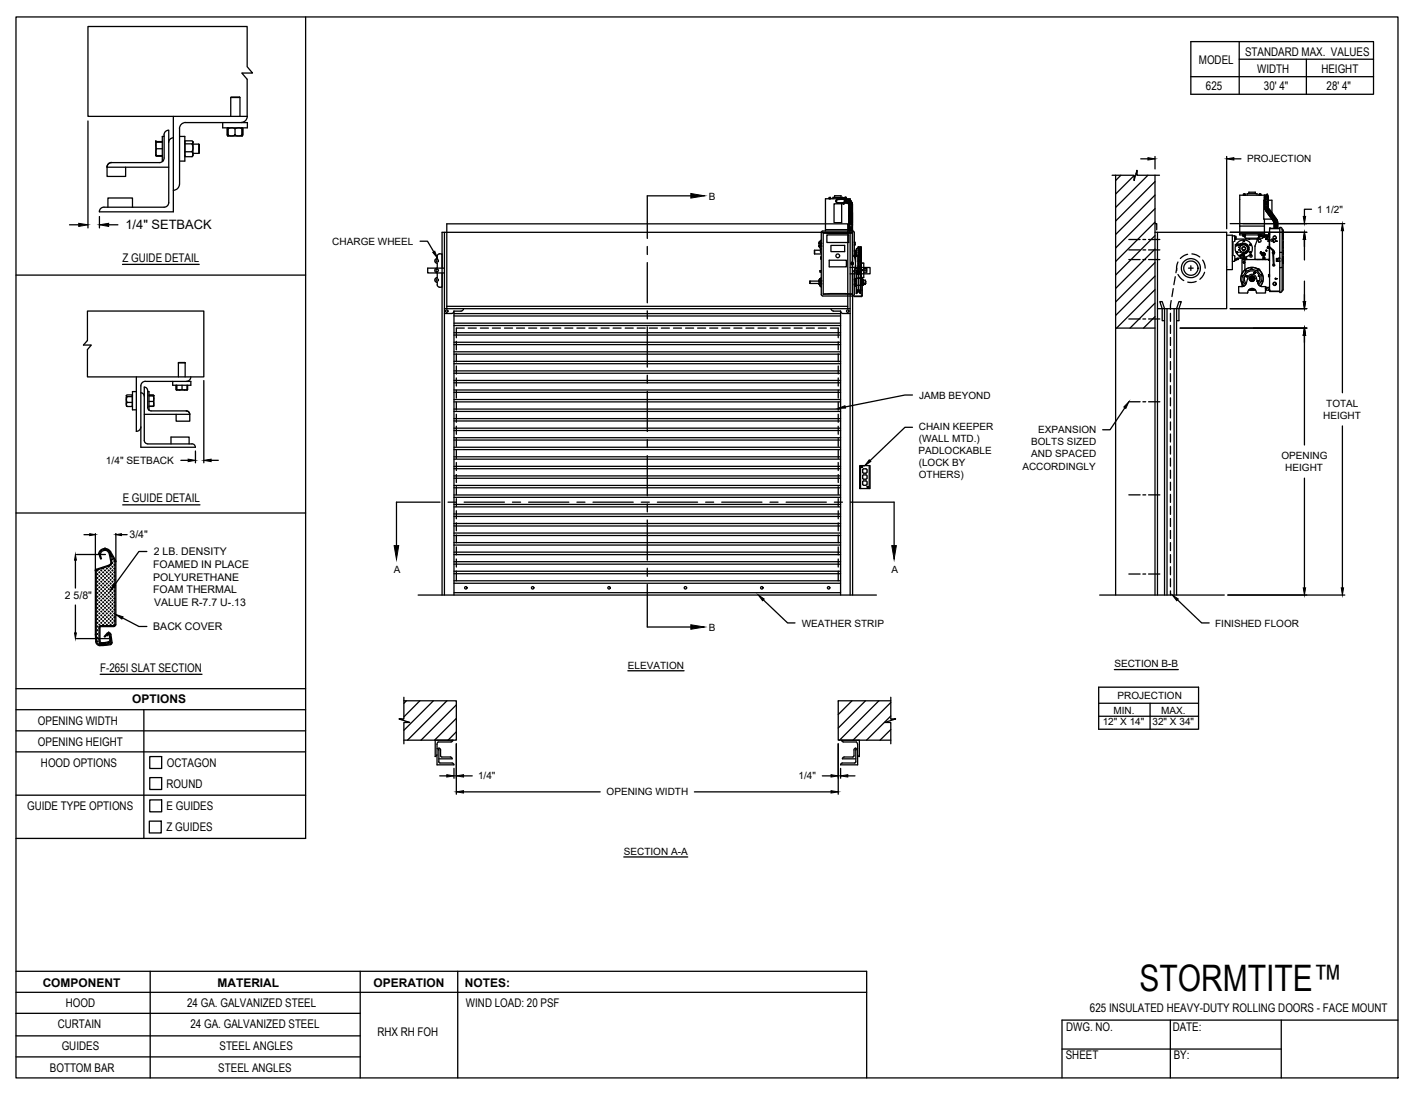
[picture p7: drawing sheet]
<svg xmlns="http://www.w3.org/2000/svg" width="279mm" height="216mm" viewBox="0 0 279 216" stroke-linecap="round" stroke-linejoin="round" font-family="sans-serif">
<defs><g id="words">
<text font-size="7.2" x="224.9" y="195.5">STORMTITE™</text>
<text font-size="2.5" x="24.7" y="45.3">1/4&quot; SETBACK</text>
<g font-size="2.4">
<text x="245.7" y="11.1">STANDARD MAX. VALUES</text>
<text x="236.6" y="12.7">MODEL</text>
<text x="238" y="17.8">625</text>
<text x="248.1" y="14.4">WIDTH</text>
<text x="249.4" y="17.8">30' 4&quot;</text>
<text x="260.7" y="14.4">HEIGHT</text>
<text x="261.8" y="17.8">28' 4&quot;</text>
<text x="24.2" y="51.7">Z GUIDE DETAIL</text>
<text x="24.2" y="99.1">E GUIDE DETAIL</text>
<text x="19.8" y="132.6">F-265I SLAT SECTION</text>
<text x="7.5" y="143">OPENING WIDTH</text>
<text x="26.1" y="138.8">OPTIONS</text>
<text x="7.5" y="147.2">OPENING HEIGHT</text>
<text x="8.1" y="151.3">HOOD OPTIONS</text>
<text x="32.9" y="155.5">ROUND</text>
<text x="32.9" y="151.4">OCTAGON</text>
<text x="5.4" y="159.9">GUIDE TYPE OPTIONS</text>
<text x="32.9" y="159.9">E GUIDES</text>
<text x="32.9" y="164.1">Z GUIDES</text>
<text x="8.4" y="194.7">COMPONENT</text>
<text x="42.9" y="194.7">MATERIAL</text>
<text x="73.7" y="194.7">OPERATION</text>
<text x="91.7" y="194.7">NOTES:</text>
<text x="11.4" y="202.8">CURTAIN</text>
<text x="13" y="198.8">HOOD</text>
<text x="36.9" y="198.6">24 GA. GALVANIZED STEEL</text>
<text x="37.6" y="202.9">24 GA. GALVANIZED STEEL</text>
<text x="91.9" y="198.6">WIND LOAD: 20 PSF</text>
<text x="210.4" y="203.6">DWG. NO.</text>
<text x="215.1" y="199.8">625 INSULATED HEAVY-DUTY ROLLING DOORS - FACE MOUNT</text>
<text x="231.4" y="203.4">DATE:</text>
<text x="12.2" y="207.3">GUIDES</text>
<text x="43.3" y="207.2">STEEL ANGLES</text>
<text x="74.5" y="204.5">RHX RH FOH</text>
<text x="210.3" y="209.1">SHEET</text>
<text x="231.6" y="209">BY:</text>
<text x="9.8" y="211.5">BOTTOM BAR</text>
<text x="43.1" y="211.6">STEEL ANGLES</text>
</g>
<g font-size="2.1">
<text x="25.5" y="106.1">3/4&quot;</text>
<text x="30.2" y="112.1">FOAMED IN PLACE</text>
<text x="30.3" y="109.6">2 LB. DENSITY</text>
<text x="12.8" y="118.3">2 5/8&quot;</text>
<text x="30.2" y="114.6">POLYURETHANE</text>
<text x="30.2" y="117.1">FOAM THERMAL</text>
<text x="30.4" y="119.6">VALUE R-7.7 U-.13</text>
<text x="30.2" y="124.4">BACK COVER</text>
</g>
<g font-size="2">
<text x="246.1" y="32">PROJECTION</text>
<text x="139.9" y="39.4">B</text>
<text x="259.9" y="42">1 1/2&quot;</text>
<text x="65.6" y="48.3">CHARGE WHEEL</text>
<text x="181.3" y="78.7">JAMB BEYOND</text>
<text x="261.1" y="82.7">HEIGHT</text>
<text x="261.7" y="80.3">TOTAL</text>
<text x="181.2" y="89.6">PADLOCKABLE</text>
<text x="181.3" y="87.2">(WALL MTD.)</text>
<text x="181.3" y="84.8">CHAIN KEEPER</text>
<text x="203.5" y="87.9">BOLTS SIZED</text>
<text x="204.9" y="85.5">EXPANSION</text>
<text x="20.9" y="91.6">1/4&quot; SETBACK</text>
<text x="181.3" y="92">(LOCK BY</text>
<text x="181.3" y="94.4">OTHERS)</text>
<text x="201.7" y="92.7">ACCORDINGLY</text>
<text x="203.5" y="90.3">AND SPACED</text>
<text x="252.8" y="90.6">OPENING</text>
<text x="253.6" y="93">HEIGHT</text>
<text x="77.7" y="113">A</text>
<text x="175.9" y="113">A</text>
<text x="139.9" y="124.5">B</text>
<text x="158.2" y="123.7">WEATHER STRIP</text>
<text x="239.8" y="123.7">FINISHED FLOOR</text>
<text x="123.9" y="132">ELEVATION</text>
<text x="219.9" y="131.7">SECTION B-B</text>
<text x="220.5" y="137.9">PROJECTION</text>
<text x="217.6" y="143.2">12&quot; X 14&quot;</text>
<text x="219.7" y="140.8">MIN.</text>
<text x="227.4" y="143.2">32&quot; X 34&quot;</text>
<text x="229.1" y="140.8">MAX.</text>
<text x="94.3" y="153.8">1/4&quot;</text>
<text x="157.6" y="153.8">1/4&quot;</text>
<text x="119.7" y="157">OPENING WIDTH</text>
<text x="123.1" y="168.7">SECTION A-A</text>
</g>
</g></defs>
<!-- layer: ANNOTATIONS -->
<g fill="none" stroke="#000" stroke-width=".25">
<path d="M17.4 23.9v21.1M225.1 31.3h1.4M227.9 30.9v2.4M242 30.9v14.2M243.5 31.3h1.4M13.7 44.4h1.8M19.6 42.7v2.3M21.4 44.4h1.9M82.9 47.6h1.4l1.3 2.1M242.7 45.8h15.2M242.7 44.1h22.6M257.4 47.3v4"/>
<path d="M257.4 55.5v4M258.8 41.3h-1.4v1.4M264.9 45.5v32M40.2 75.1v16.2M180 78h-1.4l-11.8 2.3M232.9 64.7h25M242.7 60.9h15.2M257.4 66.2v21.6M35.7 90.8h1.4M38.6 89v2.3M41.7 90.8h1.4M180 84.3h-1.4l-6.9 6.6"/>
<path d="M222 80.5l-3 4.3h-1.4M257.4 94.4v21.6M264.9 84.1v31.9M14.9 110.6v5.5M14.9 119.4v5.5M15.1 109.4h5.7M16.6 105.5h1.1M18.8 105.3v7.3M22.9 105.3v5.5M24 105.5h1.1M29 108.8h-1.6l-4.8 6.6M150.6 118.4l4.8 4.5h1.5"/>
<path d="M232.3 118.4l4.8 4.5h1.5M242.3 117.4h23M15.1 126h6.4M24.2 121.9l3.2 1.7h1.6M123.9 132.4h11.1M216.8 135.6h19.7v8.3h-19.7zM216.8 138.8h19.7M219.9 132.1h12.6M226.9 138.8v5.1M86.8 153.1h1.4M89.6 151.6v2M90 146.8v9.9"/>
<path d="M91.5 153.1h1.7M91.5 156.3h26.9M137 156.3h27M162.3 153.1h1.7M165.4 146.8v9.9M165.9 151.6v2M167.3 153.1h1.4M216.8 141.4h19.7M123.1 169.1h12.6"/>
</g>
<!-- layer: RMX RH F.O.H. -->
<g fill="none" stroke="#000" stroke-width=".25">
<path d="M163.6 39.2h.1M163.6 39.1h.1M163.6 39.1v.1M163.6 39.1h.3M163.7 39.1l-.1 .1M163.7 39.1v.1M163.8 39.1h.1M163.9 39.1h.1M163.9 39.2h.1M164.4 39.2v-.3h1.9v.3h-3.4v6.4M164.7 38.9v-.3h1.2v.3M165.3 39.4a.32 .32 0 0 0-.3 .3 .32 .32 0 0 0 .2 .3"/>
<path d="M165.3 39.3a.35 .35 0 0 0-.3 .4 .35 .35 0 0 0 .3 .3M165.4 39.3a.37 .37 0 0 0-.5 .3 .37 .37 0 0 0 .4 .4M165.7 39.3l.7 .1v-.3l.1 .3M166 39.3l-.7 .1a.31 .31 0 0 0-.3 .3 .31 .31 0 0 0 .3 .3M166 39.3l-.7 .1M166.3 39.3l.1-.2 .2 .2M166.3 39.3h-.3h.3M166.3 39.3h.1M166.4 39.2l-.1 .1M166.4 39.2h.1M166.4 39.2v.1M166.4 39.3h.1"/>
<path d="M166.4 39.2l.1 .1M166.5 39.2v.1M166.5 39.3l.3 .1M166.6 39.3h.1M166.6 39.2h1.1v.3M166.6 39.3v.8M166.8 39.1h.1M166.8 39.1h.2M166.8 39.4h.1M166.8 39.4v.6M166.9 39.1v.1M166.9 39.1h.1"/>
<path d="M166.9 39.4h.1M166.9 39.4v.6M167 39.1h.1M167 39.4v.6M167 39.4h.1M167.1 39.3l.3 .1M167.1 39.4v.6M167.1 39.4h.1M167.3 39.4h.1M167.4 39.4l-.2 .6M167.7 39.5l-.4 .5M167.7 39.6l-.2-.2-.2 .7"/>
<path d="M167.7 39.6h.1M167.7 39.6l-.3 .5M167.8 39.6l.1 .1M168 39.8h.1M168 39.8l-.5 .4M168 39.8l-.1-.1-.5 .4M168 39.8l.1 .3M219.4 34.6h4.4v1l.5-2v1h4.5M220.1 34.6v82.8M221.2 34.6l-1.1 1M223.8 34.6l-3.7 3.7M224.3 34.1l-.1 .2"/>
<path d="M226.5 34.6l-6.4 6.3M227.9 35.8l-7.8 7.8M227.9 38.5l-7.8 7.8M227.9 34.6v82.8M245.4 38.4h.1M245.4 38.4l-.1 .1M245.4 38.4v.1M245.4 38.4h.2M245.5 38.4v.1M245.6 38.4v.1M245.6 38.4h.1M245.6 38.5h.1"/>
<path d="M246.1 38.5v-.3h1.9v.3M246.4 38.2v-.3h1.3v.3M248.5 38.5h.1M248.5 38.4h.1M248.5 38.4v.1M248.6 38.4h-.1M248.6 38.4h.1M248.7 38.4v.1M248.7 38.4h.1M248.7 38.4h-.2M248.8 38.4h.1M249.5 38.7v.6"/>
<path d="M249.5 38.5v1h-.1v3.7h1.6M249.5 38.6h.2M249.5 39.4h.1M249.5 39a.37 .37 0 0 1 .4-.4 .37 .37 0 0 1 .4 .4M249.5 39.2a.36 .36 0 0 1 .5-.2 .36 .36 0 0 1 .2 .4 .33 .33 0 0 0-.3-.3 .33 .33 0 0 0-.3 .3zM249.5 39.2a.36 .36 0 0 1 .4-.4 .36 .36 0 0 1 .4 .4M249.5 38.5l.1 .3 .3-.2v-.2h.1v.2M249.5 39.9v.1M249.6 39.6l-.1-.1a.38 .38 0 0 1 .4-.2 .38 .38 0 0 1 .3 .3M249.6 39.8h.6v.1M249.6 39.5l.3-.1 .3 .1M249.6 39.2a.33 .33 0 0 1 .3-.3 .33 .33 0 0 1 .3 .3"/>
<path d="M249.6 39.5v.2M249.6 39.8v.1M249.6 39.9h.6M249.6 38.9l.3-.2 .3 .2M249.9 38.5h-5.3v7.8M250 38.5l-.1 .1M250 38.4l.1 .1M250.1 38.6h.1M250.1 38.5v.1M250.1 38.5h.1M250.2 38.6l.1 .5a.37 .37 0 0 0-.4-.4 .37 .37 0 0 0-.4 .4M250.2 39.9v.1"/>
<path d="M250.2 39.5v.2h-.7l.1 .1M250.2 39.7v.1M250.3 39.5h.7v2.6M250.3 39h.1M86.3 54.8a.48 .48 0 0 0-.5 .5 .48 .48 0 0 0 .5 .4v.5M86.3 51a.48 .48 0 0 0-.5 .5 .48 .48 0 0 0 .5 .5M86.3 52.9a.48 .48 0 0 0-.5 .5 .48 .48 0 0 0 .5 .4v1M86.3 52v.9M86.8 50.1l-.5 .2v.7M86.8 50.1h.4v6.6l-.7-.1-.2-.4M87.2 52.9v-7.1h81v71.6M87.2 53.9v63.5"/>
<path d="M87.7 52.9h-3.3v1h3.3M87.7 45.8v71.6M159.8 55.9h.1M159.8 55.5h2.3M159.8 55.5h.1M159.8 55.5v.4M160.7 49.4v.7v-.7h1.2M160.7 50.1h1.4M161.6 55.5v.4M161.6 48.6l.1 .1M161.6 56.1l.5 .5M161.6 48v.1h.5"/>
<path d="M161.6 55.4l.2 .1M161.6 48h.1M161.6 55.4h.1M161.6 56.1h.1M161.6 48.6h.1M161.6 56.1h.5M161.6 48.6l.5 .6M161.6 55.9v.2M161.6 55.4h.5M161.6 48h.5M161.6 48.6h.5M161.7 48l.1 .1"/>
<path d="M161.7 55.3l-.1 .1M161.7 47.9h-.1M161.7 48.5l-.1 .1M161.7 48.7h.1M161.7 48.7l.4 .5M161.7 55.3h.1M161.7 47.9h.1M161.7 47.8h.1M161.7 47.8v.1M161.8 56.4h.1M161.8 55h.1M161.8 55v.2"/>
<path d="M161.8 56.2v.2M161.8 55.5h.3M161.8 48.5h-.1M161.8 48.1h.3M161.8 55.9h.1M161.8 55.5h.1M161.8 48.1h.1M161.8 53.7h.3M161.8 53.4v.3M161.9 48.1v.4M161.9 55.5v.4M161.9 49v.7l.2 .3"/>
<path d="M161.9 48.5h.1M161.9 55h-.1M161.9 51.1h.1M161.9 55.9h.1M162 51.1h.1M162 50.7h.1M162 50.7l-.1 .1M162 50.7v.4M162 48.1h.1M162.1 55.5h.1M162.1 48.5h.1M162.1 55.9h.1"/>
<path d="M162.1 48.1h.1M162.1 54.8h.1M162.1 47.4h.1M162.1 49.2h.1M162.1 56.6h.1M162.1 48v-2.1l.1-.3h6.2l.2 .3v4.6M162.1 50.8l-.2 .1 .2 .1M162.1 48.1h-.5v.4h.5M162.1 53.4h-.3v.3M162.1 48.1v.4M162.1 48.6v6.8M162.1 55.5v.4"/>
<path d="M162.1 47.4l-.5 .6M162.1 54.8l-.5 .6M162.1 54.8l-.4 .5M162.1 47.4l-.4 .4M162.1 55.9h-2.3M162.1 48.5h-.4M162.4 58l2.9-.1 2.9 .1M162.4 46l2.9 .1 2.9-.1M162.4 58h5.8M162.4 46v12M162.4 46h5.8M162.9 45.3h5.3v.2h-.7"/>
<path d="M163.2 46.4h4.3v1.5h-4.3zM163.6 51.4h3.4v1.3h-3.4zM164 48.4h2.7v1.3h-2.7zM164.6 40.2h1.5v3.7h-1.5zM165.3 40l.7 .1M165.4 40l-.1 .1M165.7 40h.6M166.4 40.1v.1M166.4 40.1h.1M166.4 40.2h.1M166.4 40v.1M166.4 40.1l.1 .1"/>
<path d="M166.5 40.1v.1M166.5 40.1h-.1M166.5 40l-.1 .2v-.2l-.4 .1h.3l.1 .2 .2-.2M166.5 40.1h.1M166.5 40h.3M166.6 40.1h.1M166.8 40h.1M166.9 40h.1M167 40h.1M167.1 40h.1M167.2 40l.1 .1M167.3 40.1h.1"/>
<path d="M167.4 40.1v.1M167.5 40.2v.1M167.5 40.2h.1M167.5 44.3a.34 .34 0 0 1 .4-.4 .34 .34 0 0 1 .3 .4M167.5 44.1a.35 .35 0 0 1 .4-.4 .35 .35 0 0 1 .3 .4M167.5 43.9a.35 .35 0 0 1 .4-.4 .35 .35 0 0 1 .3 .4M167.5 43.7a.35 .35 0 0 1 .4-.3 .35 .35 0 0 1 .3 .3M167.5 43.5a.35 .35 0 0 1 .4-.3 .35 .35 0 0 1 .3 .3M167.5 43.3a.35 .35 0 0 1 .4-.3 .35 .35 0 0 1 .3 .3M167.5 42.9l.4-.1 .3 .1v.2a.37 .37 0 0 0-.3-.2 .37 .37 0 0 0-.4 .2zM167.5 42.6a.35 .35 0 0 1 .4-.4 .35 .35 0 0 1 .3 .4M167.5 42.4a.35 .35 0 0 1 .4-.4 .35 .35 0 0 1 .3 .4"/>
<path d="M167.5 42.2a.35 .35 0 0 1 .4-.4 .35 .35 0 0 1 .3 .4M167.5 41.6v.1M167.5 40.4v.1M167.5 40.3v.1M167.5 44.8v.1M167.5 45.5v.1M167.5 45v.1M167.5 45.2v.3M167.5 40.8v.1M167.5 40.6v.1M167.5 41.1v.1M167.5 41.3v.1"/>
<path d="M167.5 44.5a.33 .33 0 0 1 .4-.3 .33 .33 0 0 1 .3 .3M167.5 42.9a.37 .37 0 0 1 .4-.2 .37 .37 0 0 1 .3 .2 .35 .35 0 0 0-.3-.3 .35 .35 0 0 0-.4 .3M167.5 42.7a.37 .37 0 0 1 .4-.2 .37 .37 0 0 1 .3 .2 .35 .35 0 0 0-.3-.3 .35 .35 0 0 0-.4 .4M167.5 42v-.1a.38 .38 0 0 1 .4-.2 .38 .38 0 0 1 .3 .3M167.5 44.6h.7M167.5 44.5a.33 .33 0 0 1 .4-.2 .33 .33 0 0 1 .3 .2M167.5 44.3a.35 .35 0 0 1 .4-.3 .35 .35 0 0 1 .3 .3M167.5 44a.38 .38 0 0 1 .7 0M167.5 43.8a.38 .38 0 0 1 .7 0M167.5 43.6a.38 .38 0 0 1 .7 0M167.5 43.5a.38 .38 0 0 1 .7 0M167.5 43.3a.38 .38 0 0 1 .7 0"/>
<path d="M167.5 42.5a.38 .38 0 0 1 .7 0M167.5 42.3a.38 .38 0 0 1 .7 0M167.5 42.1a.38 .38 0 0 1 .7 0M167.5 41.9l.4-.1 .3 .1M167.5 41.6h.7M167.5 41.7h.7M167.5 40.5l.7-.1v.2h-.7zM167.5 40.7h.7v.2h-.7M167.5 40.9h.7v.2h-.7zM167.5 41.2h.7v.2h-.7M167.5 41.4h.7v.2M167.5 44.9h.7v.1h-.7z"/>
<path d="M167.5 45.1h.7v.2h-.7M167.5 40.7v.2M167.5 41.2v.2M167.5 41.4v.2M167.5 41.7v.1M167.5 41.9v.1M167.5 42.1h.1M167.5 42.3h.1M167.5 42.5h.1M167.5 43.3h.1M167.5 43.5h.1M167.5 43.6v.1"/>
<path d="M167.5 43.8v.1M167.5 44h.1M167.5 44.6v.2M167.5 45.1v.2M167.5 45.6h.1M167.6 44.5l-.1 .2M167.7 52.8h4v1.2h-4M167.7 45.8v71.6M168 52h.1M168 52h.2M168 52l.1 .2 .1-.2M168 52l.1-.1 .1 .1"/>
<path d="M168.1 40l-.6 .3M168.1 44.5l.1 .1M168.1 40.1h.1M168.1 40.1l-.6 .2M168.1 40.1l.1 .3M168.2 51.8l.2 .2-.2 .3M168.2 44.8v.1M168.2 45.5v.1M168.2 45v.1M168.2 45.2v.1M168.2 40.8v.1M168.2 40.6v.1"/>
<path d="M168.2 41.1v.1M168.2 41.3v.1M168.2 41.6v.1M168.2 52.3h.1M168.2 51.8h.1M168.2 40.4h-.7M168.2 41.7v.1M168.2 41.9v.1M168.2 42.1h.1M168.2 42.3h.1M168.2 42.5h.1M168.2 43.3h.1"/>
<path d="M168.2 43.5h.1M168.2 43.6v.1M168.2 43.8v.1M168.2 44h.1M168.2 44.6v.2h-.7M168.2 45.6h.1M168.3 52h.1M168.3 53.5h.3M168.5 50.5l.3 1.5-.3 1.5M168.6 50.5h.1l-.1 .2M168.6 48.2v.2M168.6 47.9v.3"/>
<path d="M168.6 50.5h-.3M168.6 50.5h.1M168.6 53.5h.1M168.6 53.5v4.6l-.2 .3h-6.1l-.2-.3v-2M168.6 49.4h.4M168.6 50.1h.1M168.6 53.7h.4M168.6 55.3h.3M168.6 56.1h.1M168.6 49.6h.1M168.6 56.3h.1M168.6 55.1h.3"/>
<path d="M168.6 55.5h.1M168.6 55.9h.1M168.6 50.5l.3 .1zM168.6 50.6h.1M168.6 53.4h.8M168.6 50.7h.1M168.6 47.8h.1M168.7 48.3h.1M168.7 47.8v.5M168.7 50.7v.1M168.7 48.2h.1M168.7 47.9h.1"/>
<path d="M168.7 47.8l-.1 .1M168.7 53.3h.6M168.7 49.5h.1M168.7 50.5l.2 .1M168.7 55h.2zM168.7 56.1h-.1h.1M168.7 55.9h.2M168.7 55.5h.2M168.7 55v.1M168.7 55.3v.2M168.7 55.9v.5M168.7 56.4h.2"/>
<path d="M168.7 49.6v.9M168.7 49.6h.1M168.7 50.6v.3M168.7 49.5h-.1M168.8 53h1.1M168.8 52.3l-.1 .8M168.8 49.6v.9M168.8 50.1h.2M168.8 50.6v1.1M168.9 56.3l-.2 .1M168.9 55.1h-.3h.3M169 54.9v1.6"/>
<path d="M169 57.8v-4.3v4.4M169 53.6l.2 .1M169 57.8h.1M169 53.6l.1 .2M169 53.9h.1M169.1 54.9h.1M169.1 53.9l.1 .2M169.1 57.4h-.1M169.1 57.6l-.1 .1M169.1 53.8v.1M169.2 56.3h-.1M169.2 53.7l.1 .4"/>
<path d="M169.2 57.2l-.1 .2M169.2 57.5l-.2 .3M169.3 57.4l-.1 .2M169.3 57.4l-.1 .1M169.3 54l.1 .1M169.3 52.9h.1M169.3 51.2h.1M169.3 49.4h.1M169.3 50.2h.1M169.3 49.8h.1M169.3 49.5h.1M169.3 51.4h.6"/>
<path d="M169.3 51.6h.1M169.3 50.9h.1M169.3 49.9h.1M169.3 50.3h.1M169.3 49.2h.1M169.3 50.7h.6M169.3 50.6h.1M169.3 50.5h.1M169.3 49h.1M169.3 48.8h.1M169.3 50.9h.6M169.3 51.1h.1"/>
<path d="M169.3 51.3h.1M169.3 51.6h.6M169.3 51.9h.6M169.3 51.8h.1M169.3 52.1h.6M169.3 52h.1M169.3 52.3h.6M169.3 52.2h.1M169.3 52.5l.6 .1M169.3 52.5h.1M169.3 52.8h.6M169.3 52.7h.1"/>
<path d="M169.3 53.2h.6M169.3 53.2h.1M169.3 53h.1M169.3 53.5h.6M169.3 53.4h.1M169.3 53.6h.1M169.3 53.9h.2M169.3 53.8h.1M169.3 54.1h.1M169.3 50.7h.1M169.4 49h-.4v1.5h.3M169.4 51.2h.5"/>
<path d="M169.4 49h.5M169.4 54.1v-5.4h.5v6.6M169.4 57.2l.1 .1M169.4 54.1v.1M169.4 54.2h.1M169.4 54.2v3l-.1 .1M169.4 57.3h.1M169.5 54l-.1 .1M169.5 49.6h.1M169.5 49.3h.1M169.5 50.4h.1M169.5 50.1l.3-.1v.2h.1"/>
<path d="M169.5 50.1h.1M169.5 50.4v.1M169.5 49.5v.2h.4M169.5 50.4h.4M169.5 50h.1M169.5 49.1v.2h.4M169.5 57.4v.1M169.5 48.9v.1M169.5 50v.2M169.5 50.4v.2M169.5 50.7v.1M169.5 50.9v.1"/>
<path d="M169.5 51.2v.1M169.5 51.4v.1M169.5 51.6v.1M169.5 51.9v.1M169.5 52.1v.1M169.5 52.3v.1M169.5 52.6v.1M169.5 52.8v.1M169.5 53v.1M169.5 53.2v.1M169.5 53.5v.1M169.5 53.7v.1"/>
<path d="M169.5 53.9v.1M169.5 57.2l.2 .2M169.5 57.4l.3 .5M169.5 49.6v.1M169.5 49.6l.2-.1v.2M169.5 50.5h.1M169.5 57.5v.1M169.5 50.1h.2M169.5 53.9v.2M169.5 50.7h.1M169.5 53.7v.2M169.5 53.7h-.3"/>
<path d="M169.5 56.3h.2M169.5 50.7h.2M169.7 56.3h.1M169.7 54.9h-.2M169.7 53.9l-.2 .2M169.7 50h.1M169.7 50.1h.1M169.7 50l-.2 .1M169.7 57.4h.1M169.7 50v.1M169.7 50.5h.1M169.7 53.8v.1"/>
<path d="M169.7 57.6v.1M169.7 50.4l-.2 .1M169.7 50.7h.1M169.7 53.6l.1-.1v4.4M169.7 53.6l-.2 .1M169.7 49.3h.1M169.7 50.4h.1M169.7 53.6v.2M169.7 49.6h.1M169.7 53.9h.1M169.8 50.4v.2h.1M169.8 50.7l.1 .1"/>
<path d="M169.8 50.9l.1 .1M169.8 51.2l.1 .1M169.8 51.4l.1 .1M169.8 51.6l.1 .1M169.8 51.9v.1l.2-.1M169.8 52.1l.1 .1M169.8 52.3l.1 .1M169.8 52.6l.1 .1M169.8 52.8l.1 .1M169.8 53l.1 .1M169.8 53.2l.1 .1M169.8 53.5v4.4"/>
<path d="M169.8 54.5h.1M169.8 54.6h.1M169.8 53.7h.1M169.8 53.9h.1M169.8 54.2h.1M169.8 54.4h.1M169.8 54.8h.1M169.8 55.3h.2M169.8 55.2h.1M169.8 56.1h.1M169.8 55.3v.8M169.8 54.9h.1"/>
<path d="M169.8 53.6h.1M169.8 53.8h.1M169.8 54h.1M169.8 54.3h.1M169.8 54.7h.1M169.8 56.1h.2M169.9 49.5h-.1v.2l-.1-.1M169.9 49.1l-.2 .2M169.9 48.9l-.1 .1M169.9 50.1h.1M169.9 52.9h.1M169.9 51.2h.1"/>
<path d="M169.9 49.4h.1M169.9 50.2h.1M169.9 54.3h.1M169.9 49.8h.1M169.9 49.5h.1M169.9 51.6h.1M169.9 50.9h.1M169.9 50h-.2M169.9 49.9h.1M169.9 50.3h.1M169.9 49.2h.1M169.9 49h.1"/>
<path d="M169.9 50.6h.1M169.9 50.5h.1M169.9 48.8h.1M169.9 51.1h.1M169.9 51.3h.1M169.9 51.8h.1M169.9 52h.1M169.9 52.2h.1M169.9 52.5h.1M169.9 52.7h.1M169.9 53.2h.1M169.9 53h.1"/>
<path d="M169.9 53.4h.1M169.9 53.6h.1M169.9 53.8h.1M169.9 54.1h.1M169.9 54.5h.1M169.9 55h.1M169.9 50.7h.1M169.9 49.4v.7v-.2M169.9 55l-.1 .1M169.9 56.1l-.1 .1M170 58.4l.1-3.5v3.4l-.1 .2M170 55.2l.1 1"/>
<path d="M170 55.6v.2M170 58.4h-1.5l1.5 .1M170 55.2h.1M170 51.9h.2M170 53.3h.2l-.1 .1zM170.1 57.3h.1M170.1 55.1h.2M170.2 51.9h.2v2.9h-.5M170.3 55.1l.1 1.1-.3 .1M170.3 55.1v1.2M170.4 55.3h.4v.8h-.4M170.4 53h.6v.7h-.6"/>
<path d="M170.4 53.4h.6M170.4 53.3h.6M170.5 56.1h.1M170.5 56v.1M170.5 56h.1M170.6 56.1h.1M170.5 56l.1 .1M170.6 56v.1M170.8 55.5h.1M170.8 55.9h.1M170.8 55.5v.4M222.7 47.3h2.3"/>
<path d="M222.7 49.3h2.3M222.7 51.2h2.3M225.5 47.3h.6M225.5 49.3h.6M225.5 51.2h.6M226.6 47.3h2.3M226.6 49.3h2.3M226.6 51.2h2.3M227.9 45.8h14.1v15.1h-13.6M227.9 44.1h.3v1.3M227.9 41.2l-7.8 7.7M227.9 43.8l-7.8 7.8"/>
<path d="M227.9 46.5l-7.8 7.8M227.9 49.1l-7.8 7.8M227.9 51.8l-7.8 7.8M227.9 54.5l-7.8 7.8M227.9 57.2l-7.6 7.5M227.9 59.8l-4.9 4.9M228.4 45.8v71.6M231.1 59.3l-.2 1.7M231.5 57l-.3 1.5M231.9 54.6l-.3 1.6M232.2 52.9l-.2 .9M232.4 51.7l-.2 1v.7"/>
<path d="M232.4 54.2l.5 .7 .7 .5M234.3 50.2l-.6 .2-.8 .6M234.5 52.9h.9M235 52.5v.9M235.2 50.1l.8 .2 .7 .4M236 55.5l-.9 .3-.7-.1M237.3 51.3l.3 .7 .2 .9M237.7 53.7l-.3 .6-.7 .8M242 46.4h1.2v6.8h-1.2M242.1 52.7h-.1M243.2 51.6h.3M243.2 46.5h.3"/>
<path d="M243.2 50.4h.1M243.2 47.7h.1M243.3 47.7v2.8M243.5 46.5l.1 1.1h-.1M243.5 50.4l.1 .1M243.6 51.5l-.1 .1M243.6 51.4h.2zM243.6 46.7l.2 .1M243.6 47h.2v.2h-.2h.2M243.6 46.8h.2v.2v-.2M243.6 50.5v1M243.8 48.5a1.7 1.7 0 0 0 .7 2"/>
<path d="M243.8 51.3l-.2 .1M243.8 47.2h.1M243.8 47.2h4.3M243.8 51.4h.1M243.8 46.8h.1M243.8 51.2v.1M243.9 48.3a1.7 1.7 0 0 1 2.3-.8 1.7 1.7 0 0 1 .8 2.3 1.7 1.7 0 0 1-2.3 .8M244 49.8h.2zM244.1 50.9h1.9M244.1 51.1v.1M244.2 48.3h-.2M244.2 48.2l-.5 .1"/>
<path d="M244.3 50.9v.3v-.1h-.4M244.3 51.2l-.5-.1v.2M244.4 48.8h.1M244.4 48.8a.24 .24 0 0 1 .3 .3 .24 .24 0 0 1-.3 .2l.3 .1M244.6 46.3l5.8 .1 .1 .1M244.6 46h4.9M244.6 44.6h4.9M244.7 48.2h-.5M244.7 50.4l-.2 .1M244.7 49.4v.4M244.7 48.4l.1 .2-.1 .1M244.7 48.4l-1 .1"/>
<path d="M244.7 48.7l-.3 .1M244.8 50.9h.1M244.9 50.3l-.2 .1M244.9 48.1l-.3 .1M244.9 49.7l.2 .1v.2l.2-.2M245 49.7l-.3 .1M245.1 56v.6M245.1 56.6h-.7v1.2h1.7a.88 .88 0 0 1 .8-.9 .88 .88 0 0 1 1 .7M245.1 48.1a.81 .81 0 0 1 1.1 .3M245.1 48.3l-.2 .1M245.1 48.1h.1M245.1 48.1h-.2"/>
<path d="M245.2 51.2h.1M245.2 46.4l.1 .2 .1-.2M245.2 46.6h.5M245.2 46.4h.1M245.3 46.4h.4v.2M245.3 46.4h.1M245.3 50.1l-.4 .2M245.3 56.4v.1M245.3 49.4h.2M245.3 49.5h.2M245.3 49.4h.1M245.3 49.4a.33 .33 0 0 1-.2-.5 .33 .33 0 0 1 .6 0 .33 .33 0 0 1-.2 .5"/>
<path d="M245.3 49.4a.37 .37 0 0 1-.2-.6 .37 .37 0 0 1 .6 0 .37 .37 0 0 1-.2 .6M245.3 49.8h.2M245.4 56.5h.1M245.3 56.5h.1M245.3 50.5l.2 .1zM245.3 47.5l.2 .1zM245.4 48.3h.4M245.4 51.7l-.1 .2h.2M245.4 51.7h.1M245.4 46.6h.3M245.4 51.7l.1 .2M245.4 48.3l-.7 .1"/>
<path d="M245.4 51.7h.1v.2l-.2-.2M245.4 56.5h-.1M245.4 48.2h.1M245.4 51.7l.2 .1zM245.4 46.4h.1M245.4 56.5a2.21 2.21 0 0 1 .1-3.1 2.21 2.21 0 0 1 3.1 0 2.21 2.21 0 0 1 .1 3.1M245.4 46.6l.4 .4M245.5 46.4h.1M245.5 49.8l.1 .1M245.5 51.9h.1M245.5 49.4h.1M245.5 51.2h.1"/>
<path d="M245.5 51.2l.1 .1M245.6 51.2h-.5v2.8M245.6 51.2h.1M245.6 51.9h.1M245.6 51.9h-.1M245.6 46.4h.1M245.6 46.4v.2M245.6 51.3v2M245.7 50.9h.1M245.7 46.4h.1M245.7 51.1l-.2 .1M245.7 51.2h.1"/>
<path d="M245.7 51.1l.2 .1M245.7 48.3l.2 .1M245.7 48.3h.1M245.8 48.3l.1 .1M245.8 56.2l-.4-.4h-.3l.2-.3v-.8l-.3-.2 .3-.1 .5-.7-.1-.3 .3 .1 .8-.3 .2-.3 .1 .2 .8 .3 .3-.1v.3l.5 .6 .3 .1-.2 .2 .1 .8 .1 .3h-.2l-.4 .7M245.8 50l-1.2 .7M245.8 47h3.3M245.8 51.2h-.2M245.8 47v.2M245.9 49.7h-.1M245.9 51.2h.1M245.9 48.4l.1 .2"/>
<path d="M245.9 56a1.53 1.53 0 0 1 .1-2.1 1.53 1.53 0 0 1 2.1 0 1.53 1.53 0 0 1 .1 2.1M245.9 49.7l-.6 .3M246 50.8v.4M246 49.6l-.1 .1M246 48.5l.1 .2M246.1 48.6v.1M246.1 48.7l.1 .3M246.1 49.4h.1M246.1 49.7v.1M246.2 49.4l-.2 .2M246.2 49.4h-.1M246.2 48.4l.2 .4"/>
<path d="M246.2 49.7l-.4 .3M246.2 49v.1M246.2 49v.4M246.2 54.8a.86 .86 0 0 1 .8-.7 .86 .86 0 0 1 .9 .7l.3 1.1M246.2 54.8l-.3 1.1a.86 .86 0 0 1-.8 .7M246.4 57.3h1.4M246.4 48.8v.5M246.4 49.3l-.2 .4M246.4 49.3h.1M246.4 48.8h.1M246.4 49.3v.1M246.6 50.4l.2-.1 .3 .1v.3l-.3 .1-.2-.1z"/>
<path d="M246.7 48.3h.1zM246.7 49.8h.1zM246.8 54.9h.1M246.9 54.9h.1M246.9 54.8h.1M247 55.2h.1M247 54.8h.1M247.1 56.9v.2l.1-.1M247.1 54.8h.1M247.1 55.2h.1M247.2 55.4h.1M247.2 55.2h.1"/>
<path d="M247.2 55.1h.1M247.3 55h.1M247.3 55.3h.1M247.3 55.3v.1M247.6 57.1h-1.1h1.1M248.1 55.5h.2l-.2 .1M248.1 47.2v.1M248.1 51.2h.1M248.1 53a.37 .37 0 0 1 .5 .4M248.2 55.9a.86 .86 0 0 0 .8 .7h.7v1.2h-1.7l-.1-.1M248.2 46.4h1M248.2 51.2h.1"/>
<path d="M248.3 47l-.1 .1a6.1 6.1 0 0 0-.6 4l.1 .1M248.3 47h.1M248.3 47.7v-.4h.4l.1 .3-.1 .2-.3-.1M248.3 53.2h.1M248.4 46.6h.5M248.4 46.6v-.2h.5v.2M248.4 46.4h.1M248.5 46.4h.1M248.5 46.4v.2M248.6 46.4h.1M248.6 51.2h.1M248.6 46.6l-.3 .4"/>
<path d="M248.7 49.9h.1M248.7 49.9l.1 .1M248.7 46.4h.1M248.7 49.9l.2 .1h-.1M248.7 49.9l.2 .1M248.8 50h.1M248.8 49.9l.1 .1M248.8 49.9h-.1M248.8 49.8h.1M248.8 49.8l.1 .2M248.8 46.4v.2M248.8 49.8l.1 .1"/>
<path d="M248.8 46.4h.1M248.9 46.6h.1M248.9 49.9h.1M248.9 49.9v.1M248.9 50v.1M248.9 50h.1M249.1 50.2h.1M249.1 50.3v.1a.28 .28 0 0 1 0-.4 .28 .28 0 0 1 .4 0 .28 .28 0 0 1-.1 .4M249.2 50.3h.1M249.2 50.3h.2M249.2 51.2h.1M249.2 46.9l-.1 .1"/>
<path d="M249.2 46.4v.5M249.2 50h.1M249.2 50.4h.1M249.3 50l-.2 .2M249.3 50.9h.2zM249.3 50.9h.1M249.3 51l.1 .1 .1-.1M249.3 51h.1M249.3 50.9h.2M249.3 50h.1M249.3 51h.2M249.3 46.6l.2 .1z"/>
<path d="M249.3 46.7h.1M249.3 46.7h.2M249.4 50.4h.1M249.4 50h.1M249.4 50l.1 .2M249.4 50.1l.1 .1M249.4 50.1v.2M249.5 50.1h.1M249.5 50.2h.1M249.5 43.2v3.2M249.5 50.9h.1M249.5 51h.1"/>
<path d="M249.5 46.7h.1M249.5 46.7l-.2 .1 .2-.1M249.5 41l.1 .2M249.5 40.9v.1M249.5 40.6v.1M249.5 40.1v.1M249.5 40.4v.1M249.6 40.9h.6M249.6 40v.1M249.6 40.2v.2h.6v-.2M249.6 40.5v.2M249.6 40.7v.2"/>
<path d="M249.6 40.7h.6M249.6 40.1h.6M249.6 40.2h.6M249.6 40.5h.6M249.6 40h.6M249.6 41h.1M249.6 41h.6M249.6 41.2l.2 .4M249.6 51.2h.1M249.7 57.3h.7M249.7 56.7h.6M249.7 56.8h.3l-.1 .2h-.2h.2"/>
<path d="M249.7 56.9l.2 .1M249.7 51.2h.1M249.7 56.8v.1M249.8 56.8l.1 .2M249.8 56.8h.1v.2M249.8 56.8h.1M249.8 41.6l.5-.4 .1 .1-.5 .4zM249.8 47.1l.1-.1zM249.8 47.1h.1M249.8 47.2h.2zM249.8 47.2h.1M249.8 47.1h.2"/>
<path d="M249.8 47.1v.1M249.9 49.5h.1M249.9 49.4v.1M249.9 57h.1M249.9 47.1h.1h-.2M249.9 47l.1 .1M249.9 41.7v.1M249.9 46.7l.2 .1h-.1zM249.9 46.7h.1M249.9 46.7h.2M249.9 46.6l.2 .1M249.9 41.8h.1"/>
<path d="M249.9 46.6l.3 .1zM249.9 46.6h.1M249.9 46.6v.1M250 47.1h.1M250 47.2h.1M250 47.1v.1M250 41.9l.1 .1M250.1 48.7l.2 .1M250.1 46.7h.1M250.1 48.7v.3h.1M250.1 48.9v.1M250.1 42.1l.1 .1"/>
<path d="M250.2 48.8l-.1 .1h.4M250.2 48.8h.1M250.2 41h.1M250.2 40.9v.1M250.2 40.6v.1M250.2 40.1v.1M250.2 40.4v.1M250.2 41v.1M250.2 49h.1M250.2 40.9h.1M250.2 40v.1M250.2 40.5v.2"/>
<path d="M250.2 40.7v.2M250.2 42.2l.1 .1M250.2 47.6h.1M250.2 41.1l.1 .1M250.2 48.9v.1M250.2 41l-.6 .2M250.2 47.3v.3h.2h-.1M250.2 47.5l.2 .1M250.3 41.1l-.7 .2M250.3 48.7l-.1 .1M250.3 48.9v.1M250.3 56.7l.1 .1"/>
<path d="M250.3 47.3h-.1M250.3 46.4l.1 .1M250.3 48.7v.1M250.3 41.1l-.6 .4M250.3 46.4l-1.1 .1M250.3 47.3h.1M250.3 42.3v.1M250.3 51.3l.2 .1M250.3 54.3v.3h.2M250.3 46.2h.1M250.3 46.1h.1M250.3 54.4l.1 .1"/>
<path d="M250.3 46.2h.2M250.3 46.1h.2M250.3 51.2v.2M250.4 47.2l-.1 .1M250.4 51.2h-5.2M250.4 42.4v.1M250.4 54.5h.1M250.4 46.1v.1M250.4 46.5v.7M250.4 47.4v.2M250.4 56.8v.5M250.4 57.2h.1"/>
<path d="M250.4 46.9h.1M250.4 47.6l.1 1.2M250.4 47.4h.1M250.4 54.4h.1M250.4 54.3h.1M250.4 41.3l.1 .1M250.4 46.4h.1M250.4 46.3h.1M250.4 54.2v.4M250.4 42.5l.1 .1M250.5 47.6v.1M250.5 47.4h.1"/>
<path d="M250.5 47.6h.1M250.5 41.4l-.6 .4M250.5 48.9l-.2 2.3M250.5 41.4v.1M250.5 47.4h-.2l.2 .2M250.5 54.4l-.1 .1M250.5 47.3l-.1 .1M250.5 54.3h.1M250.5 57.2l-.1 .1M250.5 48.7l.7 .6 .1 .5M250.5 47.7h.1M250.5 48.9l.6 .5"/>
<path d="M250.5 45.1v3.7h-.3M250.5 46.2h.1M250.5 46h.1M250.5 54.2l-.2 .1M250.5 46.3v.6M250.5 47.2v.4M250.5 48.2v.2M250.5 48.9v.1M250.5 46v.2M250.5 48.9v8.6M250.5 45.1h2M250.5 57.5h2"/>
<path d="M250.5 57.5h.1M250.5 41.5l.1 .1M250.5 41.5h.1M250.5 41.5l-.5 .4-.1-.1M250.6 42.7h.1M250.6 45l-.1 .1M250.6 45.1h-.1M250.6 45.1h.1M250.6 57.5h.1M250.6 45.1h1.9M250.6 57.5h1.9M250.6 41.6l.1 .1-.6 .4"/>
<path d="M250.6 41.6l-.5 .4v.1M250.6 42.7l.6-.3v.1l-.5 .4zM250.7 41.7v.1M250.7 42.9h.1M250.7 41.8l-.5 .4M250.7 41.8l.1 .1M250.8 41.9l.1 .1M250.8 41.9h.1M250.8 41.9l-.5 .4M250.8 43l.1 .1M250.9 42l-.5 .4M250.9 42l.1 .1"/>
<path d="M250.9 43.1l.1 .1M251 42.1v.1M251 43.2v.1M251 42.1h.1M251 42.1l-.6 .4M251 42.2l-.5 .4M251 42.2l.1 .1M251 43.3l.1 .1M251.1 49.9h.3zM251.1 42.3h.1M251.1 42.3l-.5 .4-.1-.1M251.1 49.5v.4"/>
<path d="M251.1 43.4l.1 .1M251.1 49.9l.2 2.4M251.2 47.1h.6M251.2 42.4l.1 .1M251.2 42.5h.1M251.2 43.6l.1 .1M251.3 52.3h.1M251.3 49.9l.1 2.3M251.3 49.8h.1M251.3 42.5l-.5 .4v.2M251.3 42.5l.1 .2M251.3 47.1l.2 .1 .2-.1"/>
<path d="M251.3 49.8h.1v.2l-.1-.1M251.3 43.7l.1 .1M251.3 43.7h.1M251.3 50h.1M251.4 49.9h.1M251.4 43.8v.1M251.4 42.7h.1M251.4 42.7l-.6 .4M251.4 42.6v.1M251.4 52.2l.1 .2-.2 .1-.2-.1 .1-.2M251.4 52.2v.2l-.2-.1M251.4 49.7h.1"/>
<path d="M251.4 49.7h-.2M251.4 49.7v.1M251.4 49.8h.1M251.4 49.8v.1M251.4 43.9h.1M251.4 46.6h.2M251.4 43.9v.1M251.4 44.5v.1M251.4 44v.2M251.4 44.8v.1M251.4 44.3v.1M251.4 44h.1"/>
<path d="M251.4 50h.1M251.4 42.7l-.5 .4M251.4 42.7l.1 .2M251.4 44v.1M251.4 44.3v-.1h.7v.1M251.4 44.4v.1M251.4 44.6v.2M251.4 44.9v.1h.7v-.1M251.4 50l.1 .1M251.4 44.9h.7M251.4 44.6h.7M251.4 44.5h.7"/>
<path d="M251.4 44.1h.7M251.4 44.8h.7M251.4 44.4h.7M251.4 44.3h.7M251.5 50.1h.1M251.5 50.1h-.2M251.5 52.3v.1M251.5 42.8l.1 .1M251.5 42.9h.1M251.5 42.9l-.5 .3M251.6 42.9l.1 .2-.6 .3M251.6 42.9l-.6 .4"/>
<path d="M251.6 54.9l.1 .2zM251.6 47.5l.1 .2zM251.7 43v.1M251.7 47.5v.1zM251.7 54.9v.2zM251.7 43.1l-.5 .4M251.7 43.1l.1 .1M251.8 43.2v.1M251.8 43.2h.1M251.8 43.2l-.5 .4-.1-.1M251.8 51.5l.1 .1M251.9 51.1v.4"/>
<path d="M251.9 51l-.1 .1M251.9 51.6h.6M251.9 51h.6M252 43.5v.1M252 43.5l-.2-.2-.5 .4M252 43.5l-.6 .3M252 43.5h.1M252 51.2v.2zM252 43.6l.1 .2M252 51.2v.2M252 43.6l-.6 .3M252 51.4h.1"/>
<path d="M252.1 51.2v.2M252.1 51.4h.1M252.1 43.8h.1M252.1 43.8l-.7 .1M252.1 43.8v.3M252.1 44.5v.1M252.1 44v.2M252.1 44.8v.1M252.1 44.3v.1M252.1 43.9l-.7 .1M252.1 44.4v.1M252.1 44.6v.2"/>
<path d="M252.4 51h.1M252.4 51.6h.1M252.5 51h.1M252.5 51.6h.1M252.5 49.8h.5M252.7 44.9l.3 .3M252.7 44.9h-.2v12.8h.2M253 52.8h-.5M253 45.2v12.2l-.3 .3M253 45.3l.2 .1v11.8l-.2 .1M253 51.1v.4M253.1 47.2h.1"/>
<path d="M253.1 45.6h.1M253.1 45.6v1.6M253.1 50.7v1.3l.1-1.3M253.1 52h.1M253.2 47.7v1.2M253.2 49.4h.1M253.2 50.2h.1M87.7 60.9h80M88.2 60.9v-16.7h79.1v16.7M88.2 60.5h79.1M89.6 61.4l-.3 .4-.2 .1h-1.4M89.6 61.4v56"/>
<path d="M89.6 61.4h1.4M89.6 79.3h76.3M89.6 78.8h76.3M89.6 77.4h76.3M89.6 77h76.3M89.6 75.5h76.3M89.6 75.1h76.3M89.6 73.7h76.3M89.6 73.2h76.3M89.6 71.8h76.3M89.6 71.3h76.3M89.6 69.9h76.3"/>
<path d="M89.6 69.4h76.3M89.6 68h76.3M89.6 67.5h76.3M89.6 66.1h76.3M89.6 65.7h76.3M89.6 64.2h76.3M89.6 63.8h76.3M89.6 62.4h76.3M89.6 61.9h76.3M90 67.5v1.5M90 69.8v1.6M90 72.2v1.6"/>
<path d="M90 74.6v1.6M90 77v1.6M90 79.4v1.5M91.5 60.9l-.3 .4-.2 .1M91.6 64.7h-1.6v2M92.4 64.7h1.6M94.8 64.7h1.6M97.2 64.7h1.5M99.5 64.7h1.6M101.9 64.7h1.6M104.3 64.7h1.6M106.7 64.7h1.6"/>
<path d="M109.1 64.7h1.6M111.4 64.7h1.6M113.8 64.7h1.6M116.2 64.7h1.6M118.6 64.7h1.6M121 64.7h1.6M123.4 64.7h1.5M125.7 64.7h1.6M128.1 64.7h1.6M130.5 64.7h1.6M132.9 64.7h1.6M135.3 64.7h1.6"/>
<path d="M137.6 64.7h1.6M140 64.7h1.6M142.4 64.7h1.6M144.8 64.7h1.6M147.2 64.7h1.6M149.6 64.7h1.6M151.9 64.7h1.6M154.3 64.7h1.6M156.7 64.7h1.6M159.1 64.7h1.6M161.5 64.7h1.5M163.9 64.7h1.5v2"/>
<path d="M164 60.9l.2 .4 .3 .1M164.5 61.4h1.4M165.4 67.5v1.5M165.4 69.8v1.6M165.4 72.2v1.6M165.4 74.6v1.6M165.4 77v1.6M165.4 79.4v1.5M165.9 61.4v56M165.9 61.4l.2 .4 .2 .1h1.4M220.1 64.7h7.8M222.7 62.9h2.3"/>
<path d="M222.7 79.3h2.3M225.5 62.9h.6M225.5 79.3h.6M226.6 62.9h2.3M226.6 79.3h2.3M227.9 62.5l-2.3 2.2M229.8 63.3h-.5v-2.4l-.4-1.4h.4l.5 1.4v56.5M230.3 60.9v56.5M230.9 61.8v1.6M230.9 64.2v1.6M230.9 66.6v1.6M230.9 69v1.6"/>
<path d="M230.9 71.4v1.5M230.9 73.7v1.6M230.9 76.1v1.6M230.9 78.5v1.6M231.7 60.9v56.5M232.2 63.3h.4v-2.4l.5-1.4h-.5l-.4 1.4v56.5M89.6 97.7h76.3M89.6 99.5h76.3M89.6 98.1h76.3M89.6 96.3h76.3M89.6 95.8h76.3M89.6 94.4h76.3"/>
<path d="M89.6 93.9h76.3M89.6 92.5h76.3M89.6 92h76.3M89.6 90.6h76.3M89.6 90.1h76.3M89.6 88.7h76.3M89.6 88.3h76.3M89.6 86.8h76.3M89.6 86.4h76.3M89.6 85h76.3M89.6 84.5h76.3M89.6 83.1h76.3"/>
<path d="M89.6 82.6h76.3M89.6 81.2h76.3M89.6 80.7h76.3M90 81.7v1.6M90 84.1v1.6M90 86.5v1.6M90 88.9v1.6M90 91.3v1.6M90 93.6v1.6M90 96v1.6M90 98.4v1.6M165.4 81.7v1.6"/>
<path d="M165.4 84.1v1.6M165.4 86.5v1.6M165.4 88.9v1.6M165.4 91.3v1.6M165.4 93.6v1.6M165.4 96v1.6M165.4 98.4v1.6M169.6 91.9h2.1v4.5h-2.1zM169.8 91.9v4.5M170 92.1v.1M170 92.1h.2M170.1 92.1v.1"/>
<path d="M170.2 93.2l.2 .2h.5M170.2 94.4l.2 .2h.5M170.2 95.5l.2 .3M170.2 92.8v.4M170.2 93.9v.5M170.2 95.1v.4M170.4 95.8h.5M170.8 92.5l.3 .2v.5l-.3 .2M170.8 93.7l.3 .2v.5l-.3 .2M170.8 94.9l.3 .2v.4l-.3 .3M170.9 92.5h-.5l-.2 .2M170.9 93.7h-.5l-.2 .2"/>
<path d="M170.9 94.9h-.5l-.2 .2M171.1 96.1h.1M171.1 96.1h.2M171.2 96.2h.1M171.2 96h.1M171.2 96v.2M171.3 96.1h.1M171.5 91.9v4.5M222.7 97.7h2.3M225.5 97.7h.6M226.6 97.7h2.3M230.9 80.9v1.6"/>
<path d="M230.9 83.3v1.6M230.9 85.6v1.6M230.9 88v1.6M230.9 90.4v1.6M230.9 92.8v1.6M230.9 95.2v1.6M230.9 97.6v1.5M230.9 99.9v1.6M82.5 117.4h90.4M89.6 117h76.3M89.6 115.1h76.3M89.6 114.6h76.3"/>
<path d="M89.6 113.2h76.3M89.6 112.7h76.3M89.6 111.3h76.3M89.6 110.8h76.3M89.6 109.5h76.3M89.6 109h76.3M89.6 107.6h76.3M89.6 107.1h76.3M89.6 105.7h76.3M89.6 105.2h76.3M89.6 103.8h76.3M89.6 103.3h76.3"/>
<path d="M89.6 101.9h76.3M89.6 101.4h76.3M89.6 100h76.3M90 100.8v1.6M90 103.2v1.6M90 105.6v1.5M90 107.9v1.6M90 110.3v1.6M90 112.7v1.9M165.4 100.8v1.6M165.4 103.2v1.6M165.4 105.6v1.5"/>
<path d="M165.4 107.9v1.6M165.4 110.3v1.6M165.4 112.7v1.9M222.7 113.3h2.3M225.5 113.3h.6M226.6 113.3h2.3M230.9 102.3v1.6M230.9 104.7v1.6M230.9 107.1v1.6M230.9 109.5v1.5M230.9 111.8v1.6M230.9 114.2v1.6"/>
<path d="M230.9 116.6v.8M79.7 138.3h10.3v7.8h-10.3M79.7 137.6v4.3h-1l2.2 .7h-1.2v4.2M80.2 138.3l-.5 .5M82.8 138.3l-3.1 3.2M85.5 138.3l-5.8 5.8M88.2 138.3l-7.8 7.8M90 139.1l-6.9 7M165.4 138.3h.1M168.1 138.3l-2.7 2.7M170.8 138.3l-5.4 5.4M173.4 138.3l-7.7 7.8"/>
<path d="M175.8 138.3h-10.4v7.8h10.4M175.8 137.6v4.3h.9l-2.1 .7h1.2v4.2M175.8 138.6l-7.5 7.5M79.3 141.9l-.2 .1M86.2 148.9l-.3 .4M86.2 147.7l.4 .4M86.4 146.4l-.2 .5v4h3.4M86.5 146.4h2.5l.4-.3h-3.5v3.2M86.6 149.8l2.6-.1-.3-.3-1.9-.1-.1-1.3-.3-.4v2.9l2.6 .1M89.2 150.6l.4 .3M90 141.8l-4.3 4.3M90 144.4l-1.6 1.7"/>
<path d="M166.1 146.1l.3 .3M166.1 146.1h3.5v3.2M166.2 150.6h2.4M166.4 146.4h2.6l.2 .5M168.9 149.8l-2.7-.1 .1-.1 .3-.2 1.8-.1 .1-1.3 .4-.4v2.7l-.3 .3M169.2 148.9l.4 .4M169.2 147.7l-.3 .4M169.2 146.9v4h-3.3l.3-.3M175.8 141.3l-4.8 4.8M175.8 144l-2.1 2.1"/>
<circle cx="86.3" cy="55.3" r=".24"/>
<circle cx="86.3" cy="51.5" r=".24"/>
<circle cx="86.3" cy="53.4" r=".24"/>
<circle cx="165.3" cy="50.5" r=".37"/>
<circle cx="168.1" cy="52" r=".16"/>
<circle cx="168.1" cy="52" r=".24"/>
<circle cx="235" cy="52.9" r="1.41"/>
<circle cx="235" cy="52.9" r="1.88"/>
<circle cx="243.9" cy="48.4" r=".07"/>
<circle cx="244.1" cy="49.8" r=".16"/>
<circle cx="244.3" cy="48.3" r=".07"/>
<circle cx="244.6" cy="50.5" r=".07"/>
<circle cx="244.8" cy="48.2" r=".07"/>
<circle cx="245" cy="50.3" r=".07"/>
<circle cx="245.2" cy="48.2" r=".07"/>
<circle cx="245.4" cy="50.6" r=".16"/>
<circle cx="245.4" cy="47.6" r=".16"/>
<circle cx="245.4" cy="51.8" r=".16"/>
<circle cx="245.4" cy="50.1" r=".07"/>
<circle cx="245.7" cy="48.2" r=".07"/>
<circle cx="245.8" cy="49.8" r=".07"/>
<circle cx="245.9" cy="54.5" r=".12"/>
<circle cx="245.9" cy="54.5" r=".07"/>
<circle cx="246" cy="48.4" r=".07"/>
<circle cx="246.2" cy="49.5" r=".07"/>
<circle cx="246.3" cy="48.7" r=".07"/>
<circle cx="246.3" cy="49.1" r=".07"/>
<circle cx="246.7" cy="48.3" r=".16"/>
<circle cx="246.7" cy="49.8" r=".16"/>
<circle cx="247" cy="55" r=".56"/>
<circle cx="247" cy="55" r=".54"/>
<circle cx="247" cy="55" r=".43"/>
<circle cx="247" cy="55" r=".22"/>
<circle cx="247" cy="55" r=".24"/>
<circle cx="247.5" cy="53.9" r=".12"/>
<circle cx="247.5" cy="53.9" r=".07"/>
<circle cx="248.2" cy="55.5" r=".07"/>
<circle cx="248.3" cy="54.5" r=".07"/>
<circle cx="248.8" cy="49.9" r=".12"/>
<circle cx="249.3" cy="50.2" r=".37"/>
<circle cx="249.3" cy="50.2" r=".18"/>
<circle cx="249.3" cy="50.2" r=".14"/>
<circle cx="249.4" cy="50.9" r=".16"/>
<circle cx="249.4" cy="46.7" r=".16"/>
<circle cx="249.9" cy="47.1" r=".12"/>
<circle cx="249.9" cy="49.5" r=".07"/>
<circle cx="250" cy="46.7" r=".16"/>
<circle cx="251" cy="47.4" r=".22"/>
<circle cx="251.3" cy="47.8" r=".07"/>
<circle cx="251.5" cy="56" r=".33"/>
<circle cx="251.5" cy="46.9" r=".33"/>
<circle cx="251.5" cy="56" r=".26"/>
<circle cx="251.9" cy="55" r=".03"/>
<circle cx="251.9" cy="47.6" r=".03"/>
<circle cx="251.9" cy="55" r=".05"/>
<circle cx="251.9" cy="47.6" r=".05"/>
<circle cx="252" cy="51.3" r=".12"/>
<circle cx="88.1" cy="61.4" r=".24"/>
<circle cx="167.3" cy="61.4" r=".24"/>
<circle cx="170.1" cy="92.1" r=".1"/>
<circle cx="171.2" cy="96.1" r=".1"/>
<circle cx="91.9" cy="116" r=".24"/>
<circle cx="105.1" cy="116" r=".24"/>
<circle cx="120.2" cy="116" r=".24"/>
<circle cx="135.2" cy="116" r=".24"/>
<circle cx="150.3" cy="116" r=".24"/>
<circle cx="163.5" cy="116" r=".24"/>
</g>
<!-- layer: 0 -->
<path d="M257.8 11.7v6.9M217 117.4h24.6" fill="none" stroke="#000" stroke-width=".25"/>
<!-- layer: RMX RH F.O.H. -->
<path d="M90 67.5h.1" fill="none" stroke="#000" stroke-width=".2"/>
<!-- layer: ANNOTATIONS -->
<g fill="#000" stroke="#000" stroke-width=".2">
<path d="M226.5 31.1l1.4 .2-1.4 .3zM242 31.3l1.5-.2v.5zM15.5 44.1l1.9 .3-1.9 .3zM19.6 44.4l1.8-.3v.6zM85.4 49.8l.4-.2 .5 1.3zM257.2 59.5h.4l-.2 1.4zM257.4 45.8l.2 1.5h-.4zM257.2 42.7h.4l-.2 1.4zM264.9 44.1l.2 1.4h-.5zM257.4 64.7l.2 1.5h-.4zM37.1 90.6l1.5 .2-1.5 .3zM40.2 90.8l1.5-.2v.5z"/>
<path d="M165.4 80.6l1.3-.5 .1 .4zM171.5 90.7l.3 .4-1.2 .8zM222.7 79.3l-.6 1.3-.4-.3zM14.9 109.4l.2 1.2h-.4zM17.7 105.3l1.1 .2-1.1 .2zM22.4 115.3l.4 .3-1.1 1zM22.9 105.5l1.1-.2v.4zM149.6 117.4l1.2 .8-.3 .4zM231.3 117.4l1.2 .8-.3 .4zM257.2 116h.4l-.2 1.4zM264.6 116h.5l-.2 1.4zM14.7 124.9h.4l-.2 1.1z"/>
<path d="M22.8 121.3l1.5 .4-.3 .5zM88.2 152.9l1.4 .2-1.4 .3zM90 153.1l1.5-.2v.5zM90 156.3l1.5-.3v.5zM164 152.9l1.4 .2-1.4 .3zM164 156l1.4 .3-1.4 .2zM165.9 153.1l1.4-.2v.5z"/>
</g>
<!-- layer: SECTION CUTS -->
<g fill="none" stroke="#000" stroke-width=".25">
<path d="M136.3 38.7h-8.6v8.4M127.7 48.6v1.6M127.7 51.8v8M127.7 61.3v1.6M127.7 64.5v8M127.7 74v1.6M127.7 77.2v8M86.8 99.1h-8.6v8.6M88.4 99.1h1.6M91.6 99.1h7.9M101.1 99.1h1.6M104.3 99.1h7.9"/>
<path d="M113.8 99.1h1.6M117 99.1h7.9M126.5 99.1h1.6M127.7 86.7v1.6M127.7 89.9v8M127.7 99.4v1.6M129.7 99.1h7.9M139.2 99.1h1.6M142.4 99.1h7.9M151.9 99.1h1.6M155.1 99.1h7.9M164.6 99.1h1.6"/>
<path d="M167.8 99.1h8.6v8.6M127.7 102.6v8M127.7 112.1v1.6M127.7 115.3v8.4h8.6"/>
</g>
<path d="M136.3 38.2l2.7 .5-2.7 .4zM77.8 107.7h.9l-.5 2.7zM176 107.7h.9l-.5 2.7zM136.3 123.3l2.7 .4-2.7 .5z" fill="#000" stroke="#000" stroke-width=".2"/>
<!-- layer: DETAILS -->
<g fill="none" stroke="#000" stroke-width=".25">
<path d="M17.4 5.2h31.4v8l1 1.2h-2.1l1.1 1.2v7.4h-31.4zM45.5 19.2h1.8v3.8M45.5 19.2v3.8M45.5 19.2h1.8M22 32.1a.92 .92 0 0 0-.9 .9h12.2M30.8 30.7h.1M30.8 28h.1M30.8 30.7h1.2M30.9 30.7h1.1M32 28h-1.2M32 27.9l-1.2 .1M32 29.4h-1.1l-.1 .6 .1 .7h1.1"/>
<path d="M32 28h-1.1l-.1 .7 .1 .7M32 28h-1.2v2.7h.1M32.4 26.6a.92 .92 0 0 1 .9-.9v14.3M32.4 26.6v4.6a.92 .92 0 0 1-.9 .9h-9.5a.88 .88 0 0 0-.9 .8v1.9h3.7v-1.8M32.4 26.9h-.4v4.9h.2M33.3 40a.92 .92 0 0 1-.9 .9M34.2 27.2a.92 .92 0 0 0-.9 .9M34.2 23v18.8h-14.6M35.4 26.9h1.1v4.9h-1.1M36.5 30.7h.1M36.5 28h.1M36.5 28.4h1.4l.2 .8-.2 .8h-1.4"/>
<path d="M37.9 28.4l.2-.3-.2-.3h-1.4v3.1h1.4l.2-.5-.2-.4M38 27.9l.1 .1v2.7l-.2 .2M38.1 28.4h1.1M38.1 30.3h1.1M39.2 28.4l.1 .1v1.7l-.1 .1M39.2 28.4v1.9M43.9 24.2v1h4.9v-1h-12.2a1.19 1.19 0 0 0-1.2 1.2v10.9a1.22 1.22 0 0 1-1.2 1.2M44.8 26.6l.2 .2M44.8 25.4l.2-.2v.2M44.9 26.6l.1 .2M44.9 25.4v1.3M45 26.6v.2"/>
<path d="M45 25.3l-.1 .1M45 25.4l.7-.2 .7 .2v1.2l-.7 .2-.7-.2zM45 26.6v.2h2.7M45 26.7v-1.4l-.1 .1 .1 1.3M46.4 25.4l.7-.2 .6 .2M46.4 26.6l.7 .2 .6-.2v-1.4l.1 1.6M47.7 26.6v.2M47.8 25.3l.1 .1-.1 1.4M47.8 25.3l.1 .1v1.2l-.1 .2M48.8 23a1.22 1.22 0 0 1-1.2 1.2M21.3 40.9v-1.8h4.8v1.8M32.4 40.9h-11.9a.92 .92 0 0 0-.9 .9"/>
<path d="M17.3 61.4h22.9v13h-22.9v-5.4l.7-.9h-1.5l.8-.9zM25 78l-.1 2.1 .2 .1M25.1 78.3l-.2-.2 .2-.2h1v2.3h-1a.62 .62 0 0 1 0-.8M26.1 78.3h-1a1.18 1.18 0 0 0 0 1.1h1M26.1 78.1h.1M26.9 74.4v10.7a.9 .9 0 0 0 .9-.9M26.9 77.3h-.8v3.6h.8M27.8 77.5a.67 .67 0 0 1 .6 .7M28.7 75.2a.9 .9 0 0 0-.9 .9v12.2h10.8M28.7 75.3h9v.7h-3.6v-.7M29.1 77.1a.67 .67 0 0 0-.6-.7v10.5a.67 .67 0 0 0 .6 .7h8.8a.63 .63 0 0 1 .6 .7M29.1 77.3h.3l-.1 3.6"/>
<path d="M29.1 77.1v3.3M29.4 78.1h.9l.1 .6-.1 .5h-.9M29.4 78l1 .1M29.4 78h.9M30.3 79.2v1h-.9M30.3 78l.1 .1M30.4 78.1h-.1M30.4 78.1v2l-1 .1M34.7 76v.9l.2 .1M34.8 76.9l.1 .1M34.8 76l.1 1M34.9 76v.9l.5 .1 .5-.1v-.9"/>
<path d="M34.9 76.9l2 .1M35.2 71.6v2.8M35.2 71.6h1.3M36.5 71.6v2.8M36.9 76v.9h-1M36.9 76.9v.1M37 76v.9h-.1M37 76.9l-.1 .1M37.7 74.4a.9 .9 0 0 1-.9 .9M26.1 80.1h.1M28.5 81.8h8.9M29.1 80.4a.67 .67 0 0 0 .7 .7"/>
<path d="M29.8 81.1h7M30.3 80.1v.1M30.4 80.1h-.1M33.7 87.6v-1.3h3.6v1.3M36.8 81.1a.65 .65 0 0 1 .6 .6v1.4h-2.6v-1.3M36.8 81.1a.67 .67 0 0 1 .6 .7M19 112.3l-.2 .3 .1 14a.94 .94 0 0 0 1.3 .8l.8-.1a1.09 1.09 0 0 0 1.1-.3l-.2-1.8M19.2 117.8h.1M19.2 117h.1M19.2 116.3h.1M19.2 115.5h.1M19.2 114.8h.1"/>
<path d="M19.2 114h.1M19.2 113.3h.1M19.2 118.5h.1M19.2 119.2h.1M19.2 120h.1M19.2 112.6h.1M19.2 112.5v.2M19.2 113.2v.2M19.2 114v.2M19.2 114.7v.2M19.2 115.4v.2M19.2 116.2v.2"/>
<path d="M19.2 116.9v.2M19.2 117.6v.2M19.2 118.4v.2M19.2 119.1v.2M19.2 119.9v.2M19.4 109.3a1.28 1.28 0 0 1 1.1-1 1.28 1.28 0 0 1 1.3 .6l1 2M19.5 109.3l.1 .1M19.5 118.1h.2M19.5 117.4h.2M19.5 116.6h.2M19.5 115.9h.2M19.5 115.2h.2"/>
<path d="M19.5 114.4h.2M19.5 113.7h.2M19.5 112.9h.2M19.5 118.9h.2M19.5 119.6h.2M19.6 112.9v.2M19.6 113.6v.2M19.6 114.3v.2M19.6 115.1v.2M19.6 115.8v.2M19.6 116.5v.2M19.6 117.3v.2"/>
<path d="M19.6 118v.2M19.6 118.8v.1M19.6 119.5v.2M19.7 109.8a1.07 1.07 0 0 1 .7-1.4 1.07 1.07 0 0 1 1.3 .9l.3 1.6a.7 .7 0 0 1-.4 .8l-2.6 .9 .1 14M19.7 109.8l.2 .5h.1a.97 .97 0 0 1-.1-1.3 .97 .97 0 0 1 1.3-.3l.4 .6 .3 1.6M19.9 117.8h.2M19.9 117h.2M19.9 116.3h.2M19.9 115.5h.2M19.9 114.8h.2M19.9 114h.2M19.9 113.3h.2"/>
<path d="M19.9 118.5h.2M19.9 119.2h.2M19.9 120h.2M19.9 112.6h.2M20 112.5v.2M20 113.2v.2M20 114v.2M20 114.7v.2M20 115.4v.2M20 116.2v.2M20 116.9v.2M20 117.6v.2"/>
<path d="M20 118.4v.2M20 119.1v.2M20 119.9v.2M20.3 118.1h.1M20.3 117.4h.1M20.3 116.6h.1M20.3 115.9h.1M20.3 115.2h.1M20.3 114.4h.1M20.3 113.7h.1M20.3 112.9h.1M20.3 112.2h.1"/>
<path d="M20.3 118.9h.1M20.3 119.6h.1M20.3 112.1v.2M20.3 112.9v.2M20.3 113.6v.2M20.3 114.3v.2M20.3 115.1v.2M20.3 115.8v.2M20.3 116.5v.2M20.3 117.3v.2M20.3 118v.2M20.3 118.8v.1"/>
<path d="M20.3 119.5v.2M20.6 117.8h.2M20.6 117h.2M20.6 116.3h.2M20.6 115.5h.2M20.6 114.8h.2M20.6 114h.2M20.6 113.3h.2M20.6 118.5h.2M20.6 119.2h.2M20.6 120h.2M20.6 112.6h.2"/>
<path d="M20.7 112.5v.2M20.7 113.2v.2M20.7 114v.2M20.7 114.7v.2M20.7 115.4v.2M20.7 116.2v.2M20.7 116.9v.2M20.7 117.6v.2M20.7 118.4v.2M20.7 119.1v.2M20.7 119.9v.2M21 118.1h.2"/>
<path d="M21 117.4h.2M21 116.6h.2M21 115.9h.2M21 115.2h.2M21 114.4h.2M21 113.7h.2M21 112.9h.2M21 112.2h.2M21 118.9h.2M21 119.6h.2M21.1 112.1v.2M21.1 112.9v.2"/>
<path d="M21.1 113.6v.2M21.1 114.3v.2M21.1 115.1v.2M21.1 115.8v.2M21.1 116.5v.2M21.1 117.3v.2M21.1 118v.2M21.1 118.8v.1M21.1 119.5v.2M21.1 108.5l.4 .3 1.1 1.8M21.4 117.8h.1M21.4 117h.1"/>
<path d="M21.4 116.3h.1M21.4 115.5h.1M21.4 114.8h.1M21.4 114h.1M21.4 113.3h.1M21.4 111.8h.1M21.4 118.5h.1M21.4 119.2h.1M21.4 120h.1M21.4 112.6h.1M21.5 111.8v.1M21.5 112.5v.2"/>
<path d="M21.5 113.2v.2M21.5 114v.2M21.5 114.7v.2M21.5 115.4v.2M21.5 116.2v.2M21.5 116.9v.2M21.5 117.6v.2M21.5 118.4v.2M21.5 119.1v.2M21.5 119.9v.2M21.7 118.1h.2M21.7 117.4h.2"/>
<path d="M21.7 116.6h.2M21.7 115.9h.2M21.7 115.2h.2M21.7 114.4h.2M21.7 113.7h.2M21.7 112.9h.2M21.7 112.2h.2M21.7 118.9h.2M21.7 119.6h.2M21.8 111.6h.1M21.8 109.2v.1M21.8 112.1v.2"/>
<path d="M21.8 112.9v.2M21.8 113.6v.2M21.8 114.3v.2M21.8 115.1v.2M21.8 115.8v.2M21.8 116.5v.2M21.8 117.3v.2M21.8 118v.2M21.8 118.8v.1M21.8 119.5v.2M21.9 110.9l-.1 .5-.3 .1-2.5 .9M21.9 111.5h.1"/>
<path d="M21.9 109.8h.2M22 109.7v.2M22.1 117.8h.2M22.1 117h.2M22.1 116.3h.2M22.1 115.5h.2M22.1 114.8h.2M22.1 114h.2M22.1 113.3h.2M22.1 111.8h.2M22.1 111.1h.2M22.1 110.4h.2"/>
<path d="M22.1 118.5h.2M22.1 119.2h.2M22.1 120h.2M22.1 112.6h.2M22.2 110.3v.2M22.2 111v.2M22.2 111.8v.1M22.2 112.5v.2M22.2 113.2v.2M22.2 114v.2M22.2 114.7v.2M22.2 115.4v.2"/>
<path d="M22.2 116.2v.2M22.2 116.9v.2M22.2 117.6v.2M22.2 118.4v.2M22.2 119.1v.2M22.2 119.9v.2M22.5 118.1h.1M22.5 117.4h.1M22.5 116.6h.1M22.5 115.9h.1M22.5 115.2h.1M22.5 114.4h.1"/>
<path d="M22.5 113.7h.1M22.5 112.9h.1M22.5 112.2h.1M22.5 111.5h.1M22.5 110.7h.1M22.5 118.9h.1M22.5 119.6h.1M22.6 110.6v.2M22.6 111.4v.2M22.6 112.1v.2M22.6 112.9v.2M22.6 113.6v.2"/>
<path d="M22.6 114.3v.2M22.6 115.1v.2M22.6 115.8v.2M22.6 116.5v.2M22.6 117.3v.2M22.6 118v.2M22.6 118.8v.1M22.6 119.5v.2M22.6 110.5l.1 .4M22.7 110.9v12.4l-.2 .2M22.9 110.9l-.1 12.4-.3 .3M19.1 126.6a.71 .71 0 0 0 .6 .6"/>
<path d="M19.2 120.7h.1M19.2 121.4h.1M19.2 122.2h.1M19.2 122.9h.1M19.2 123.6h.1M19.2 124.4h.1M19.2 125.1h.1M19.2 125.9h.1M19.2 126.6h.1M19.2 120.6v.2M19.2 121.3v.2M19.2 122.1v.2"/>
<path d="M19.2 122.8v.2M19.2 123.5v.2M19.2 124.3v.2M19.2 125v.2M19.2 125.8v.1M19.2 126.5v.2M19.5 120.3h.2M19.5 121.1h.2M19.5 121.8h.2M19.5 122.5h.2M19.5 123.3h.2M19.5 124h.1"/>
<path d="M19.5 124.8h.1M19.5 125.5h.1M19.5 126.2h.1M19.5 127h.2M19.6 123.8l-.1 2.7 .1 .3 .5 .2M19.6 120.2v.2M19.6 121v.2M19.6 121.7v.2M19.6 122.4v.2M19.6 123.2v.2M19.6 126.9v.2M19.7 123.8v2.7l.1 .3 .3 .1"/>
<path d="M19.9 120.7h.2M19.9 121.4h.2M19.9 122.2h.2M19.9 122.9h.2M19.9 123.6l-.2 .2M19.9 123.7h2.6M20 120.6v.2M20 121.3v.2M20 122.1v.2M20 122.8v.2M20 127.1h.2M20.1 127v.2"/>
<path d="M20.3 120.3h.1M20.3 121.1h.1M20.3 121.8h.1M20.3 122.5h.1M20.3 123.3h.1M20.3 120.2v.2M20.3 121v.2M20.3 121.7v.2M20.3 122.4v.2M20.3 123.2v.2M20.6 120.7h.2M20.6 121.4h.2"/>
<path d="M20.6 122.2h.2M20.6 122.9h.2M20.7 120.6v.2M20.7 121.3v.2M20.7 122.1v.2M20.7 122.8v.2M20.7 127.1h.2M20.8 127v.2M21 120.3h.2M21 121.1h.2M21 121.8h.2M21 122.5h.2"/>
<path d="M21 123.3h.2M21.1 120.2v.2M21.1 121v.2M21.1 121.7v.2M21.1 122.4v.2M21.1 123.2v.2M21.2 126.9h.2M21.3 126.9v.1M21.4 120.7h.1M21.4 121.4h.1M21.4 122.2h.1M21.4 122.9h.1"/>
<path d="M21.5 120.6v.2M21.5 121.3v.2M21.5 122.1v.2M21.5 122.8v.2M21.5 125.3l-.1-.1-.3 .3-.1-.1M21.5 125.3l.2 1M21.7 126.3l-.3 .4-1.3 .1M21.7 120.3h.2M21.7 121.1h.2M21.7 121.8h.2M21.7 122.5h.2M21.7 123.3h.2"/>
<path d="M21.7 127h.2M21.8 120.2v.2M21.8 121v.2M21.8 121.7v.2M21.8 122.4v.2M21.8 123.2v.2M21.8 126.9v.2M21.9 126.4a.61 .61 0 0 1-.8 .5l-1 .1M21.9 125.2l-.2-.3h-.4l-.7 .7 .1 .1 .6-.6a.26 .26 0 0 1 .2-.1 .26 .26 0 0 1 .2 .2l.2 1.7M21.9 126.8l-.1 .3-2.1 .1M22.1 120.7h.2M22.1 121.4h.2"/>
<path d="M22.1 122.2h.2M22.1 122.9h.2M22.2 120.6v.2M22.2 121.3v.2M22.2 122.1v.2M22.2 122.8v.2M22.5 120.3h.1M22.5 121.1h.1M22.5 121.8h.1M22.5 122.5h.1M22.5 123.3h.1M22.5 123.5h-2.6l-.4 .3"/>
<path d="M22.6 120.2v.2M22.6 121v.2M22.6 121.7v.2M22.6 122.4v.2M22.6 123.2v.2"/>
</g>
<path d="M18.8 112.6h.1M20.7 108.2h.1M22.9 110.9h.1M21.5 124.8h.1" fill="none" stroke="#000" stroke-width=".2"/>
<!-- layer: ANNOTATIONS -->
<path d="M22.9 105.5h.1M14.9 124.8h.1" fill="none" stroke="#000" stroke-width=".2"/>
<!-- layer: TITLE BLOCK -->
<g fill="none" stroke="#000" stroke-width=".25">
<path d="M3.2 3.3h272.6v209.4h-272.6zM60.3 3.3v162.2h-57.1M235 8.2h36v10.4h-36zM235 15.1h36M244.5 11.7h26.5M244.5 8.2v10.4M3.2 54.3h57.1M24.2 52.2h15.1M24.2 99.6h15.3M3.2 101.2h57.1M3.2 135.9h57.1M19.8 133.1h20.1"/>
<path d="M3.2 140.1h57.1M3.2 144.2h57.1M3.2 148.4h57.1M3.2 156.9h57.1M28.4 140.1v25.4M29.5 149.3h2.4v2.4h-2.4zM29.5 153.5h2.4v2.3h-2.4zM29.5 157.9h2.4v2.3h-2.4zM29.5 162.1h2.3v2.3h-2.3zM3.2 200h67.9M3.2 195.8h167.8M3.2 191.7h167.8v21"/>
<path d="M29.6 191.7v21M71.1 191.7v21M90.3 191.7v21M3.2 208.6h67.9M3.2 204.4h67.9M209.6 207h43.2M230.9 201.3v11.4M252.8 201.3v11.4M275.8 201.3h-66.2v11.4"/>
</g>
<use href="#words"/>
</svg>
